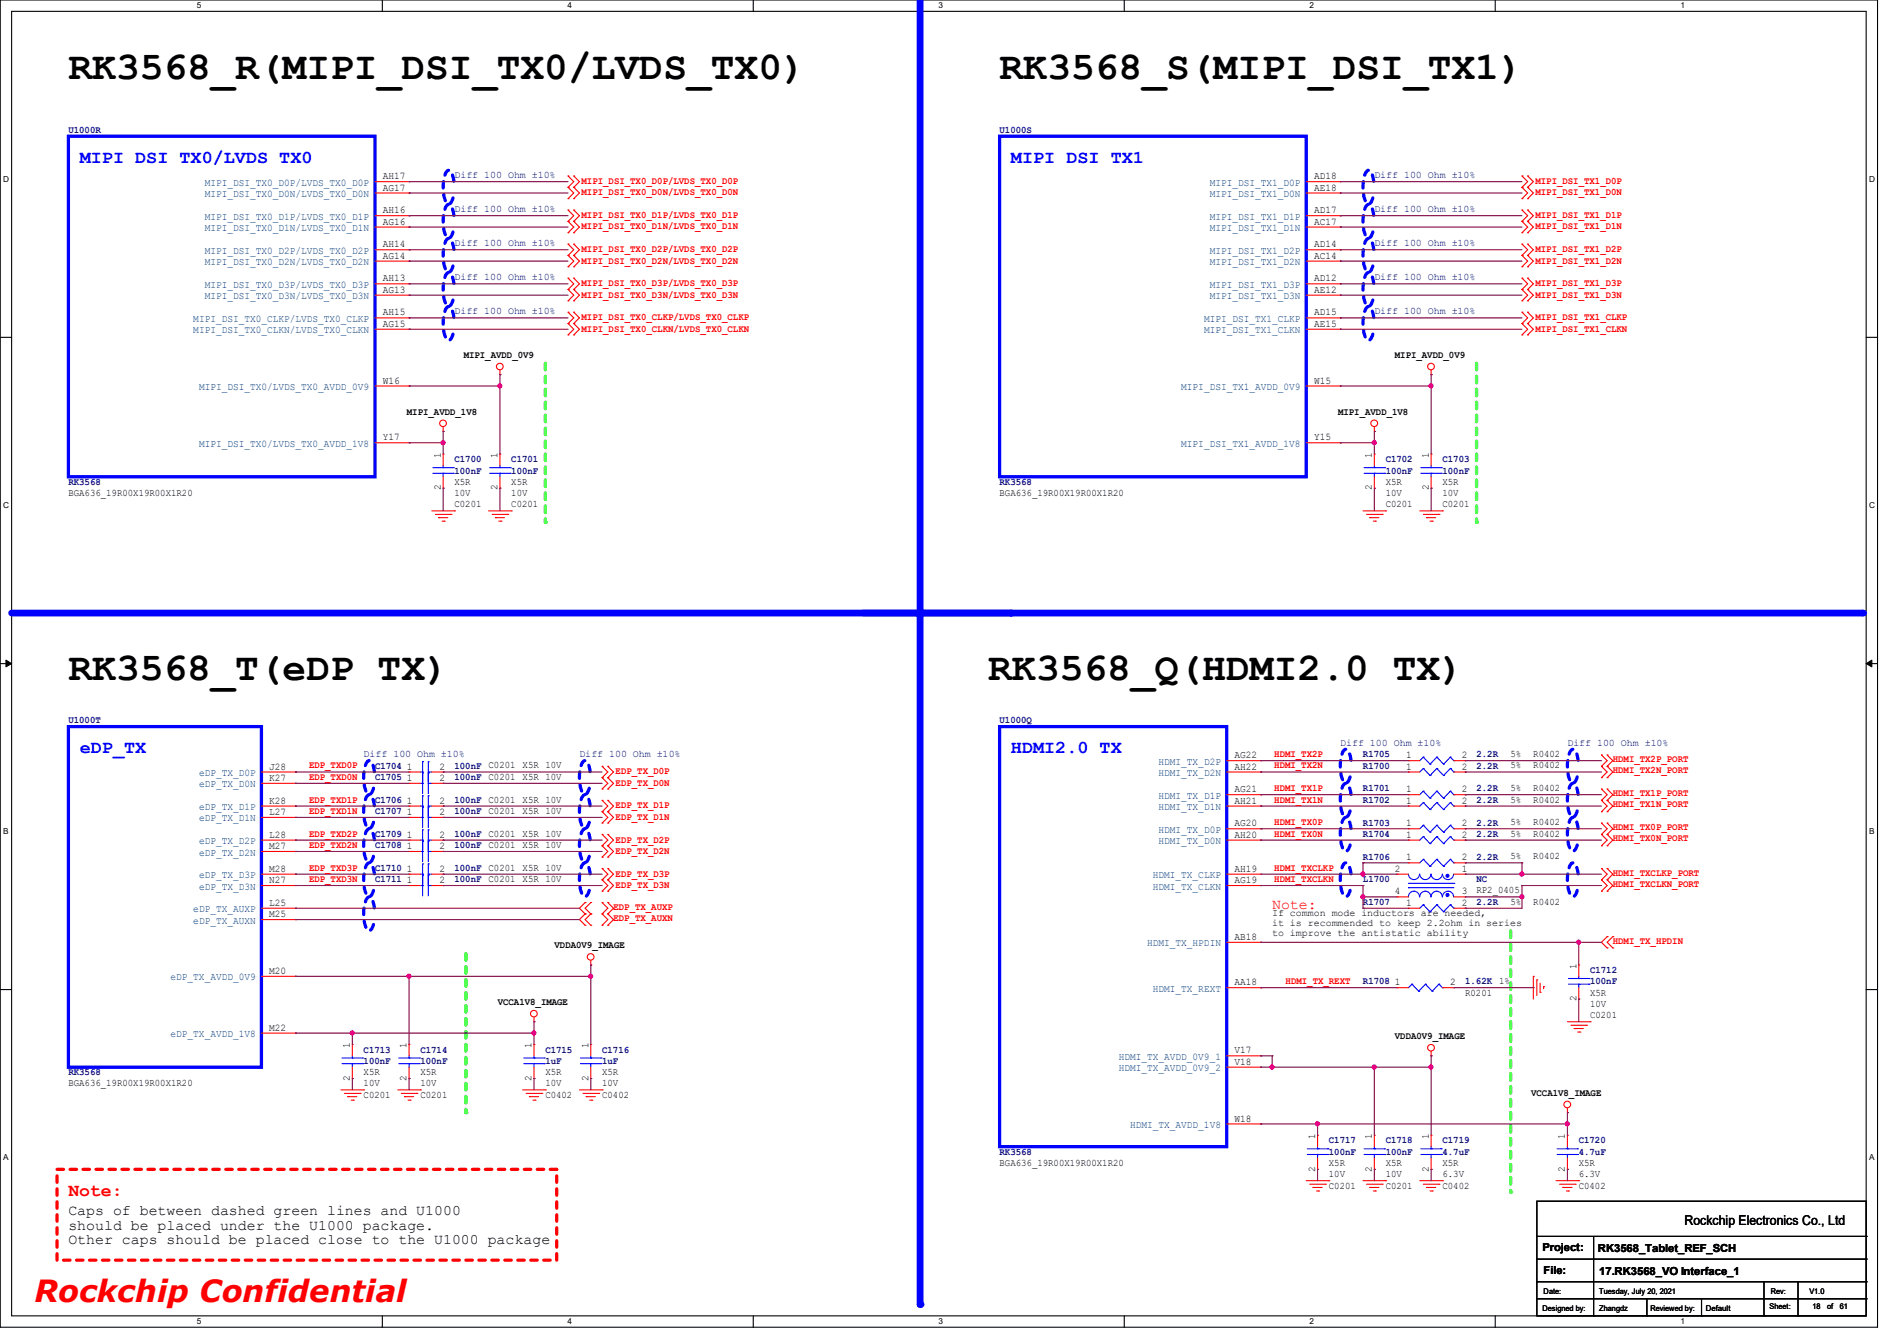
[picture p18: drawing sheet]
<svg xmlns="http://www.w3.org/2000/svg" width="297mm" height="210mm" viewBox="0 0 297 210" stroke-linecap="round" stroke-linejoin="round" font-family="sans-serif">
<defs><g id="words">
<g font-size="6.2">
<text x="10.7" y="12.3">RK3568_R(MIPI_DSI_TX0/LVDS_TX0)</text>
<text x="156.5" y="12.3">RK3568_S(MIPI_DSI_TX1)</text>
<text x="10.7" y="106.6">RK3568_T(eDP TX)</text>
<text x="154.7" y="106.6">RK3568_Q(HDMI2.0 TX)</text>
</g>
<text font-size="4.8" fill="#f00" x="5.4" y="204">Rockchip Confidential</text>
<g font-size="2.8" fill="#00f">
<text x="12.5" y="25.5">MIPI DSI TX0/LVDS TX0</text>
<text x="158.3" y="25.5">MIPI DSI TX1</text>
<text x="12.5" y="117.9">eDP_TX</text>
<text x="158.3" y="117.9">HDMI2.0 TX</text>
</g>
<text font-size="2.8" fill="#f00" x="10.7" y="187.3">Note:</text>
<text font-size="2.3" fill="#f00" x="199.2" y="142.3">Note:</text>
<g font-size="2.3">
<text x="10.7" y="190.3">Caps of between dashed green lines and U1000</text>
<text x="10.7" y="192.6">should be placed under the U1000 package.</text>
<text x="10.7" y="194.9">Other caps should be placed close to the U1000 package</text>
</g>
<text font-size="2.1" x="263.7" y="191.9">Rockchip Electronics Co., Ltd</text>
<g font-size="1.7">
<text x="241.5" y="196">Project:</text>
<text x="250.2" y="196.1">RK3568_Tablet_REF_SCH</text>
<text x="241.7" y="199.5">File:</text>
<text x="250.4" y="199.7">17.RK3568_VO Interface_1</text>
</g>
<g font-size="1.6" fill="#000080">
<text x="10.7" y="20.8">U1000R</text>
<text x="156.5" y="20.8">U1000S</text>
<text x="71.2" y="27.9">Diff 100 Ohm ±10%</text>
<text x="215.2" y="27.9">Diff 100 Ohm ±10%</text>
<text x="71.2" y="33.2">Diff 100 Ohm ±10%</text>
<text x="215.2" y="33.2">Diff 100 Ohm ±10%</text>
<text x="71.2" y="38.6">Diff 100 Ohm ±10%</text>
<text x="215.2" y="38.6">Diff 100 Ohm ±10%</text>
<text x="71.2" y="43.9">Diff 100 Ohm ±10%</text>
<text x="215.2" y="43.9">Diff 100 Ohm ±10%</text>
<text x="71.2" y="49.2">Diff 100 Ohm ±10%</text>
<text x="215.2" y="49.2">Diff 100 Ohm ±10%</text>
<text x="10.7" y="75.9">RK3568</text>
<text x="71.2" y="72.4">C1700</text>
<text x="71.2" y="74.2">100nF</text>
<text x="80.1" y="72.4">C1701</text>
<text x="80.1" y="74.2">100nF</text>
<text x="156.5" y="75.9">RK3568</text>
<text x="217" y="72.4">C1702</text>
<text x="217" y="74.2">100nF</text>
<text x="225.8" y="72.4">C1703</text>
<text x="225.8" y="74.2">100nF</text>
<text x="10.7" y="113.3">U1000T</text>
<text x="156.5" y="113.3">U1000Q</text>
<text x="56.9" y="118.6">Diff 100 Ohm ±10%</text>
<text x="90.7" y="118.6">Diff 100 Ohm ±10%</text>
<text x="209.8" y="116.8">Diff 100 Ohm ±10%</text>
<text x="213.4" y="118.6">R1705</text>
<text x="231.2" y="118.6">2.2R</text>
<text x="245.4" y="116.8">Diff 100 Ohm ±10%</text>
<text x="58.7" y="122.2">C1705</text>
<text x="58.7" y="125.7">C1706</text>
<text x="58.7" y="120.4">C1704</text>
<text x="71.2" y="122.2">100nF</text>
<text x="71.2" y="125.7">100nF</text>
<text x="71.2" y="120.4">100nF</text>
<text x="213.4" y="120.4">R1700</text>
<text x="213.4" y="125.7">R1702</text>
<text x="213.4" y="123.9">R1701</text>
<text x="231.2" y="120.4">2.2R</text>
<text x="231.2" y="125.7">2.2R</text>
<text x="231.2" y="123.9">2.2R</text>
<text x="58.7" y="131.1">C1709</text>
<text x="58.7" y="127.5">C1707</text>
<text x="71.2" y="131.1">100nF</text>
<text x="71.2" y="127.5">100nF</text>
<text x="213.4" y="129.3">R1703</text>
<text x="213.4" y="131.1">R1704</text>
<text x="231.2" y="129.3">2.2R</text>
<text x="231.2" y="131.1">2.2R</text>
<text x="58.7" y="132.8">C1708</text>
<text x="58.7" y="136.4">C1710</text>
<text x="71.2" y="132.8">100nF</text>
<text x="71.2" y="136.4">100nF</text>
<text x="213.4" y="134.6">R1706</text>
<text x="231.2" y="134.6">2.2R</text>
<text x="58.7" y="138.2">C1711</text>
<text x="71.2" y="138.2">100nF</text>
<text x="213.4" y="141.7">R1707</text>
<text x="213.4" y="138.2">L1700</text>
<text x="231.2" y="141.7">2.2R</text>
<text x="231.2" y="138.2">NC</text>
<text x="213.4" y="154.2">R1708</text>
<text x="229.4" y="154.2">1.62K</text>
<text x="249" y="152.4">C1712</text>
<text x="249" y="154.2">100nF</text>
<text x="56.9" y="164.8">C1713</text>
<text x="56.9" y="166.6">100nF</text>
<text x="65.8" y="164.8">C1714</text>
<text x="65.8" y="166.6">100nF</text>
<text x="85.4" y="164.8">C1715</text>
<text x="85.4" y="166.6">1uF</text>
<text x="94.3" y="164.8">C1716</text>
<text x="94.3" y="166.6">1uF</text>
<text x="10.7" y="168.4">RK3568</text>
<text x="208.1" y="179.1">C1717</text>
<text x="217" y="179.1">C1718</text>
<text x="225.8" y="179.1">C1719</text>
<text x="247.2" y="179.1">C1720</text>
<text x="156.5" y="180.8">RK3568</text>
<text x="208.1" y="180.8">100nF</text>
<text x="217" y="180.8">100nF</text>
<text x="225.8" y="180.8">4.7uF</text>
<text x="247.2" y="180.8">4.7uF</text>
</g>
<g font-size="1.6" fill="#004080">
<text x="32" y="29.1">MIPI_DSI_TX0_D0P/LVDS_TX0_D0P</text>
<text x="189.4" y="29.1">MIPI_DSI_TX1_D0P</text>
<text x="32" y="30.9">MIPI_DSI_TX0_D0N/LVDS_TX0_D0N</text>
<text x="32" y="34.4">MIPI_DSI_TX0_D1P/LVDS_TX0_D1P</text>
<text x="189.4" y="30.9">MIPI_DSI_TX1_D0N</text>
<text x="189.4" y="34.4">MIPI_DSI_TX1_D1P</text>
<text x="32" y="36.2">MIPI_DSI_TX0_D1N/LVDS_TX0_D1N</text>
<text x="32" y="39.8">MIPI_DSI_TX0_D2P/LVDS_TX0_D2P</text>
<text x="32" y="41.5">MIPI_DSI_TX0_D2N/LVDS_TX0_D2N</text>
<text x="189.4" y="36.2">MIPI_DSI_TX1_D1N</text>
<text x="189.4" y="39.8">MIPI_DSI_TX1_D2P</text>
<text x="189.4" y="41.5">MIPI_DSI_TX1_D2N</text>
<text x="32" y="45.1">MIPI_DSI_TX0_D3P/LVDS_TX0_D3P</text>
<text x="32" y="46.9">MIPI_DSI_TX0_D3N/LVDS_TX0_D3N</text>
<text x="189.4" y="45.1">MIPI_DSI_TX1_D3P</text>
<text x="189.4" y="46.9">MIPI_DSI_TX1_D3N</text>
<text x="30.3" y="50.4">MIPI_DSI_TX0_CLKP/LVDS_TX0_CLKP</text>
<text x="30.3" y="52.2">MIPI_DSI_TX0_CLKN/LVDS_TX0_CLKN</text>
<text x="188.5" y="50.4">MIPI_DSI_TX1_CLKP</text>
<text x="188.5" y="52.2">MIPI_DSI_TX1_CLKN</text>
<text x="31.2" y="61.1">MIPI_DSI_TX0/LVDS_TX0_AVDD_0V9</text>
<text x="185" y="61.1">MIPI_DSI_TX1_AVDD_0V9</text>
<text x="31.2" y="70">MIPI_DSI_TX0/LVDS_TX0_AVDD_1V8</text>
<text x="185" y="70">MIPI_DSI_TX1_AVDD_1V8</text>
<text x="181.4" y="119.8">HDMI_TX_D2P</text>
<text x="31.2" y="121.5">eDP_TX_D0P</text>
<text x="31.2" y="123.3">eDP_TX_D0N</text>
<text x="181.4" y="121.5">HDMI_TX_D2N</text>
<text x="181.4" y="125.1">HDMI_TX_D1P</text>
<text x="31.2" y="126.9">eDP_TX_D1P</text>
<text x="31.2" y="128.7">eDP_TX_D1N</text>
<text x="181.4" y="126.9">HDMI_TX_D1N</text>
<text x="181.4" y="130.4">HDMI_TX_D0P</text>
<text x="31.2" y="132.2">eDP_TX_D2P</text>
<text x="31.2" y="134">eDP_TX_D2N</text>
<text x="31.2" y="137.5">eDP_TX_D3P</text>
<text x="180.5" y="137.5">HDMI_TX_CLKP</text>
<text x="181.4" y="132.2">HDMI_TX_D0N</text>
<text x="30.3" y="142.9">eDP_TX_AUXP</text>
<text x="31.2" y="139.3">eDP_TX_D3N</text>
<text x="180.5" y="139.3">HDMI_TX_CLKN</text>
<text x="30.3" y="144.7">eDP_TX_AUXN</text>
<text x="179.6" y="148.2">HDMI_TX_HPDIN</text>
<text x="26.7" y="153.5">eDP_TX_AVDD_0V9</text>
<text x="180.5" y="155.3">HDMI_TX_REXT</text>
<text x="26.7" y="162.4">eDP_TX_AVDD_1V8</text>
<text x="175.2" y="166">HDMI_TX_AVDD_0V9_1</text>
<text x="175.2" y="167.8">HDMI_TX_AVDD_0V9_2</text>
<text x="177" y="176.7">HDMI_TX_AVDD_1V8</text>
</g>
<g font-size="1.6">
<text x="59.9" y="28.1">AH17</text>
<text x="59.9" y="29.8">AG17</text>
<text x="205.7" y="28.1">AD18</text>
<text x="205.7" y="29.8">AE18</text>
<text x="59.9" y="33.4">AH16</text>
<text x="59.9" y="35.2">AG16</text>
<text x="205.7" y="33.4">AD17</text>
<text x="205.7" y="35.2">AC17</text>
<text x="59.9" y="38.7">AH14</text>
<text x="59.9" y="40.5">AG14</text>
<text x="205.7" y="38.7">AD14</text>
<text x="205.7" y="40.5">AC14</text>
<text x="59.9" y="44.1">AH13</text>
<text x="59.9" y="45.8">AG13</text>
<text x="205.7" y="44.1">AD12</text>
<text x="205.7" y="45.8">AE12</text>
<text x="59.9" y="49.4">AH15</text>
<text x="59.9" y="51.2">AG15</text>
<text x="205.7" y="49.4">AD15</text>
<text x="205.7" y="51.2">AE15</text>
<text x="72.6" y="56">MIPI_AVDD_0V9</text>
<text x="218.4" y="56">MIPI_AVDD_0V9</text>
<text x="59.9" y="60.1">W16</text>
<text x="63.7" y="64.9">MIPI_AVDD_1V8</text>
<text x="205.7" y="60.1">W15</text>
<text x="209.5" y="64.9">MIPI_AVDD_1V8</text>
<text x="59.9" y="69">Y17</text>
<text x="69" y="71.7" transform="rotate(-90 69 71.7)">1</text>
<text x="77.9" y="71.7" transform="rotate(-90 77.9 71.7)">1</text>
<text x="205.7" y="69">Y15</text>
<text x="214.8" y="71.7" transform="rotate(-90 214.8 71.7)">1</text>
<text x="223.7" y="71.7" transform="rotate(-90 223.7 71.7)">1</text>
<text x="10.7" y="77.7">BGA636_19R00X19R00X1R20</text>
<text x="69" y="76.8" transform="rotate(-90 69 76.8)">2</text>
<text x="71.2" y="75.9">X5R</text>
<text x="71.2" y="77.7">10V</text>
<text x="77.9" y="76.8" transform="rotate(-90 77.9 76.8)">2</text>
<text x="80.1" y="75.9">X5R</text>
<text x="80.1" y="77.7">10V</text>
<text x="156.5" y="77.7">BGA636_19R00X19R00X1R20</text>
<text x="214.8" y="76.8" transform="rotate(-90 214.8 76.8)">2</text>
<text x="217" y="75.9">X5R</text>
<text x="217" y="77.7">10V</text>
<text x="223.7" y="76.8" transform="rotate(-90 223.7 76.8)">2</text>
<text x="225.8" y="75.9">X5R</text>
<text x="225.8" y="77.7">10V</text>
<text x="71.2" y="79.5">C0201</text>
<text x="80.1" y="79.5">C0201</text>
<text x="217" y="79.5">C0201</text>
<text x="225.8" y="79.5">C0201</text>
<text x="193.3" y="118.7">AG22</text>
<text x="220.2" y="118.7">1</text>
<text x="228.9" y="118.7">2</text>
<text x="236.5" y="118.6">5%</text>
<text x="240.1" y="118.6">R0402</text>
<text x="42.2" y="120.5">J28</text>
<text x="42.2" y="122.3">K27</text>
<text x="42.2" y="125.9">K28</text>
<text x="63.7" y="122.3">1</text>
<text x="63.7" y="125.9">1</text>
<text x="63.7" y="120.5">1</text>
<text x="68.8" y="122.3">2</text>
<text x="68.8" y="125.9">2</text>
<text x="68.8" y="120.5">2</text>
<text x="76.5" y="122.1">C0201</text>
<text x="76.5" y="125.7">C0201</text>
<text x="76.5" y="120.4">C0201</text>
<text x="81.8" y="122.1">X5R 10V</text>
<text x="81.8" y="125.7">X5R 10V</text>
<text x="81.8" y="120.4">X5R 10V</text>
<text x="193.3" y="120.5">AH22</text>
<text x="193.3" y="124.1">AG21</text>
<text x="193.3" y="125.9">AH21</text>
<text x="220.2" y="120.5">1</text>
<text x="220.2" y="125.9">1</text>
<text x="220.2" y="124.1">1</text>
<text x="228.9" y="120.5">2</text>
<text x="228.9" y="125.9">2</text>
<text x="228.9" y="124.1">2</text>
<text x="236.5" y="120.4">5%</text>
<text x="236.5" y="125.7">5%</text>
<text x="236.5" y="123.9">5%</text>
<text x="240.1" y="120.4">R0402</text>
<text x="240.1" y="125.7">R0402</text>
<text x="240.1" y="123.9">R0402</text>
<text x="42.2" y="127.6">L27</text>
<text x="42.2" y="131.2">L28</text>
<text x="63.7" y="131.2">1</text>
<text x="63.7" y="127.6">1</text>
<text x="68.8" y="131.2">2</text>
<text x="68.8" y="127.6">2</text>
<text x="76.5" y="131">C0201</text>
<text x="76.5" y="127.5">C0201</text>
<text x="81.8" y="131">X5R 10V</text>
<text x="81.8" y="127.5">X5R 10V</text>
<text x="193.3" y="129.4">AG20</text>
<text x="193.3" y="131.2">AH20</text>
<text x="220.2" y="129.4">1</text>
<text x="220.2" y="131.2">1</text>
<text x="228.9" y="129.4">2</text>
<text x="228.9" y="131.2">2</text>
<text x="236.5" y="129.2">5%</text>
<text x="236.5" y="131">5%</text>
<text x="240.1" y="129.2">R0402</text>
<text x="240.1" y="131">R0402</text>
<text x="42.2" y="133">M27</text>
<text x="42.2" y="136.5">M28</text>
<text x="63.7" y="133">1</text>
<text x="63.7" y="136.5">1</text>
<text x="68.8" y="133">2</text>
<text x="68.8" y="136.5">2</text>
<text x="76.5" y="132.8">C0201</text>
<text x="76.5" y="136.4">C0201</text>
<text x="81.8" y="132.8">X5R 10V</text>
<text x="81.8" y="136.4">X5R 10V</text>
<text x="193.3" y="136.5">AH19</text>
<text x="218.4" y="136.5">2</text>
<text x="220.2" y="134.7">1</text>
<text x="228.9" y="134.7">2</text>
<text x="228.9" y="136.5">1</text>
<text x="236.5" y="134.6">5%</text>
<text x="240.1" y="134.6">R0402</text>
<text x="42.2" y="138.3">N27</text>
<text x="42.2" y="141.9">L25</text>
<text x="42.2" y="143.6">M25</text>
<text x="63.7" y="138.3">1</text>
<text x="68.8" y="138.3">2</text>
<text x="76.5" y="138.1">C0201</text>
<text x="81.8" y="138.1">X5R 10V</text>
<text x="193.3" y="138.3">AG19</text>
<text x="199.2" y="143.5">If common mode inductors are needed,</text>
<text x="218.4" y="140.1">4</text>
<text x="220.2" y="141.9">1</text>
<text x="228.9" y="141.9">2</text>
<text x="228.9" y="140.1">3</text>
<text x="231.2" y="139.9">RP2_0405</text>
<text x="236.5" y="141.7">5%</text>
<text x="240.1" y="141.7">R0402</text>
<text x="86.8" y="148.5">VDDA0V9_IMAGE</text>
<text x="193.3" y="147.2">AB18</text>
<text x="199.2" y="145">it is recommended to keep 2.2ohm in series</text>
<text x="199.2" y="146.6">to improve the antistatic ability</text>
<text x="42.2" y="152.5">M20</text>
<text x="193.3" y="154.3">AA18</text>
<text x="218.4" y="154.3">1</text>
<text x="227.1" y="154.3">2</text>
<text x="229.4" y="155.9">R0201</text>
<text x="234.7" y="154.1">1%</text>
<text x="246.8" y="151.7" transform="rotate(-90 246.8 151.7)">1</text>
<text x="249" y="155.9">X5R</text>
<text x="42.2" y="161.4">M22</text>
<text x="77.9" y="157.4">VCCA1V8_IMAGE</text>
<text x="246.8" y="156.8" transform="rotate(-90 246.8 156.8)">2</text>
<text x="249" y="159.5">C0201</text>
<text x="249" y="157.7">10V</text>
<text x="54.8" y="164.1" transform="rotate(-90 54.8 164.1)">1</text>
<text x="63.7" y="164.1" transform="rotate(-90 63.7 164.1)">1</text>
<text x="83.2" y="164.1" transform="rotate(-90 83.2 164.1)">1</text>
<text x="92.1" y="164.1" transform="rotate(-90 92.1 164.1)">1</text>
<text x="193.3" y="165">V17</text>
<text x="193.3" y="166.8">V18</text>
<text x="218.4" y="162.7">VDDA0V9_IMAGE</text>
<text x="10.7" y="170.1">BGA636_19R00X19R00X1R20</text>
<text x="54.8" y="169.2" transform="rotate(-90 54.8 169.2)">2</text>
<text x="56.9" y="171.9">C0201</text>
<text x="56.9" y="168.4">X5R</text>
<text x="56.9" y="170.1">10V</text>
<text x="63.7" y="169.2" transform="rotate(-90 63.7 169.2)">2</text>
<text x="65.8" y="171.9">C0201</text>
<text x="65.8" y="168.4">X5R</text>
<text x="65.8" y="170.1">10V</text>
<text x="83.2" y="169.2" transform="rotate(-90 83.2 169.2)">2</text>
<text x="85.4" y="171.9">C0402</text>
<text x="85.4" y="168.4">X5R</text>
<text x="85.4" y="170.1">10V</text>
<text x="92.1" y="169.2" transform="rotate(-90 92.1 169.2)">2</text>
<text x="94.3" y="171.9">C0402</text>
<text x="94.3" y="168.4">X5R</text>
<text x="94.3" y="170.1">10V</text>
<text x="239.7" y="171.6">VCCA1V8_IMAGE</text>
<text x="193.3" y="175.6">W18</text>
<text x="205.9" y="178.3" transform="rotate(-90 205.9 178.3)">1</text>
<text x="214.8" y="178.3" transform="rotate(-90 214.8 178.3)">1</text>
<text x="223.7" y="178.3" transform="rotate(-90 223.7 178.3)">1</text>
<text x="245" y="178.3" transform="rotate(-90 245 178.3)">1</text>
<text x="156.5" y="182.6">BGA636_19R00X19R00X1R20</text>
<text x="205.9" y="183.5" transform="rotate(-90 205.9 183.5)">2</text>
<text x="208.1" y="182.6">X5R</text>
<text x="208.1" y="184.4">10V</text>
<text x="214.8" y="183.5" transform="rotate(-90 214.8 183.5)">2</text>
<text x="217" y="182.6">X5R</text>
<text x="217" y="184.4">10V</text>
<text x="223.7" y="183.5" transform="rotate(-90 223.7 183.5)">2</text>
<text x="225.8" y="182.6">X5R</text>
<text x="225.8" y="184.4">6.3V</text>
<text x="245" y="183.5" transform="rotate(-90 245 183.5)">2</text>
<text x="247.2" y="182.6">X5R</text>
<text x="247.2" y="184.4">6.3V</text>
<text x="208.1" y="186.1">C0201</text>
<text x="217" y="186.1">C0201</text>
<text x="225.8" y="186.1">C0402</text>
<text x="247.2" y="186.1">C0402</text>
</g>
<g font-size="1.6" fill="#f00">
<text x="91.1" y="28.8">MIPI_DSI_TX0_D0P/LVDS_TX0_D0P</text>
<text x="240.4" y="28.8">MIPI_DSI_TX1_D0P</text>
<text x="91.1" y="30.6">MIPI_DSI_TX0_D0N/LVDS_TX0_D0N</text>
<text x="91.1" y="34.2">MIPI_DSI_TX0_D1P/LVDS_TX0_D1P</text>
<text x="91.1" y="35.9">MIPI_DSI_TX0_D1N/LVDS_TX0_D1N</text>
<text x="240.4" y="30.6">MIPI_DSI_TX1_D0N</text>
<text x="240.4" y="34.2">MIPI_DSI_TX1_D1P</text>
<text x="240.4" y="35.9">MIPI_DSI_TX1_D1N</text>
<text x="91.1" y="39.5">MIPI_DSI_TX0_D2P/LVDS_TX0_D2P</text>
<text x="91.1" y="41.3">MIPI_DSI_TX0_D2N/LVDS_TX0_D2N</text>
<text x="240.4" y="39.5">MIPI_DSI_TX1_D2P</text>
<text x="240.4" y="41.3">MIPI_DSI_TX1_D2N</text>
<text x="91.1" y="44.8">MIPI_DSI_TX0_D3P/LVDS_TX0_D3P</text>
<text x="91.1" y="46.6">MIPI_DSI_TX0_D3N/LVDS_TX0_D3N</text>
<text x="240.4" y="44.8">MIPI_DSI_TX1_D3P</text>
<text x="240.4" y="46.6">MIPI_DSI_TX1_D3N</text>
<text x="91.1" y="50.2">MIPI_DSI_TX0_CLKP/LVDS_TX0_CLKP</text>
<text x="91.1" y="51.9">MIPI_DSI_TX0_CLKN/LVDS_TX0_CLKN</text>
<text x="240.4" y="50.2">MIPI_DSI_TX1_CLKP</text>
<text x="240.4" y="51.9">MIPI_DSI_TX1_CLKN</text>
<text x="199.5" y="118.6">HDMI_TX2P</text>
<text x="252.5" y="119.3">HDMI_TX2P_PORT</text>
<text x="48.4" y="120.4">EDP_TXD0P</text>
<text x="48.4" y="122.1">EDP_TXD0N</text>
<text x="48.4" y="125.7">EDP_TXD1P</text>
<text x="96.4" y="121.3">EDP_TX_D0P</text>
<text x="96.4" y="123.1">EDP_TX_D0N</text>
<text x="199.5" y="120.4">HDMI_TX2N</text>
<text x="199.5" y="123.9">HDMI_TX1P</text>
<text x="199.5" y="125.7">HDMI_TX1N</text>
<text x="252.5" y="121.1">HDMI_TX2N_PORT</text>
<text x="252.5" y="124.7">HDMI_TX1P_PORT</text>
<text x="48.4" y="127.5">EDP_TXD1N</text>
<text x="48.4" y="131">EDP_TXD2P</text>
<text x="96.4" y="126.6">EDP_TX_D1P</text>
<text x="96.4" y="128.4">EDP_TX_D1N</text>
<text x="96.4" y="131.9">EDP_TX_D2P</text>
<text x="199.5" y="129.2">HDMI_TX0P</text>
<text x="199.5" y="131">HDMI_TX0N</text>
<text x="252.5" y="126.4">HDMI_TX1N_PORT</text>
<text x="252.5" y="131.8">HDMI_TX0N_PORT</text>
<text x="252.5" y="130">HDMI_TX0P_PORT</text>
<text x="48.4" y="132.8">EDP_TXD2N</text>
<text x="48.4" y="136.4">EDP_TXD3P</text>
<text x="96.4" y="133.7">EDP_TX_D2N</text>
<text x="96.4" y="137.3">EDP_TX_D3P</text>
<text x="199.5" y="136.4">HDMI_TXCLKP</text>
<text x="252.5" y="137.1">HDMI_TXCLKP_PORT</text>
<text x="48.4" y="138.1">EDP_TXD3N</text>
<text x="96.1" y="142.4">EDP_TX_AUXP</text>
<text x="96.4" y="139.1">EDP_TX_D3N</text>
<text x="199.5" y="138.1">HDMI_TXCLKN</text>
<text x="252.5" y="138.9">HDMI_TXCLKN_PORT</text>
<text x="96.1" y="144.2">EDP_TX_AUXN</text>
<text x="252.5" y="147.8">HDMI_TX_HPDIN</text>
<text x="201.3" y="154.1">HDMI_TX_REXT</text>
</g>
<g font-size="1.3">
<text x="30.8" y="1.3">5</text>
<text x="88.9" y="1.3">4</text>
<text x="146.9" y="1.3">3</text>
<text x="205" y="1.3">2</text>
<text x="263.1" y="1.3">1</text>
<text x=".5" y="28.4">D</text>
<text x="292.7" y="28.4">D</text>
<text x=".5" y="79.5">C</text>
<text x="292.7" y="79.5">C</text>
<text x=".5" y="130.6">B</text>
<text x="292.7" y="130.6">B</text>
<text x=".5" y="181.7">A</text>
<text x="292.7" y="181.7">A</text>
<text x="30.8" y="207.4">5</text>
<text x="88.9" y="207.4">4</text>
<text x="146.9" y="207.4">3</text>
<text x="205" y="207.4">2</text>
<text x="263.1" y="207.4">1</text>
</g>
<g font-size="1.2">
<text x="241.7" y="202.6">Date:</text>
<text x="250.4" y="202.6">Tuesday, July 20, 2021</text>
<text x="277.2" y="202.6">Rev:</text>
<text x="283.3" y="202.6">V1.0</text>
<text x="241.5" y="205.3">Designed by:</text>
<text x="250.4" y="205.3">Zhangdz</text>
<text x="258.4" y="205.3">Reviewed by:</text>
<text x="267.1" y="205.3">Default</text>
<text x="277.1" y="205.1">Sheet:</text>
<text x="283.8" y="205.1">18</text>
<text x="286.1" y="205.1">of</text>
<text x="288.1" y="205.1">61</text>
</g>
</g></defs>
<path d="M0 0h294v207.9h-294zM1.8 1.8h290.4v204.3h-290.4z" fill="none" stroke="#000" stroke-width=".17"/>
<g fill="#fff">
<path d="M30.8 .2h.7v1.4h-.7z"/>
<path d="M30.8 206.2h.7v1.4h-.7z"/>
</g>
<path d="M59.9 0v1.8M59.9 206.1v1.8" fill="none" stroke="#000" stroke-width=".17"/>
<g fill="#fff">
<path d="M88.9 .2h.6v1.4h-.6z"/>
<path d="M88.9 206.2h.6v1.4h-.6z"/>
</g>
<path d="M117.9 0v1.8M117.9 206.1v1.8" fill="none" stroke="#000" stroke-width=".17"/>
<g fill="#fff">
<path d="M146.9 .2h.7v1.4h-.7z"/>
<path d="M146.9 206.2h.7v1.4h-.7z"/>
</g>
<path d="M176 0v1.8M176 206.1v1.8" fill="none" stroke="#000" stroke-width=".17"/>
<g fill="#fff">
<path d="M205 .2h.7v1.4h-.7z"/>
<path d="M205 206.2h.7v1.4h-.7z"/>
</g>
<path d="M234.1 0v1.8M234.1 206.1v1.8" fill="none" stroke="#000" stroke-width=".17"/>
<g fill="#fff">
<path d="M263.1 .2h.7v1.4h-.7z"/>
<path d="M263.1 206.2h.7v1.4h-.7z"/>
<path d="M.5 27.3h.9v1.4h-.9z"/>
<path d="M292.7 27.3h.8v1.4h-.8z"/>
<path d="M.5 78.4h.9v1.4h-.9z"/>
<path d="M292.7 78.4h.8v1.4h-.8z"/>
</g>
<path d="M0 52.8h1.8M292.2 52.8h1.8" fill="none" stroke="#000" stroke-width=".17"/>
<g fill="#fff">
<path d="M.5 129.5h.8v1.4h-.8z"/>
<path d="M292.7 129.5h.8v1.4h-.8z"/>
</g>
<path d="M0 103.9h1.8M292.2 103.9h1.8" fill="none" stroke="#000" stroke-width=".17"/>
<path d="M.9 103.4l.9 .5-.9 .5zM292.2 103.9l.9-.5v1z" fill="#000" stroke="#000" stroke-width=".16"/>
<g fill="#fff">
<path d="M.5 180.5h.8v1.4h-.8z"/>
<path d="M292.7 180.5h.8v1.4h-.8z"/>
</g>
<path d="M0 155h1.8M292.2 155h1.8" fill="none" stroke="#000" stroke-width=".17"/>
<path d="M144.1 0v204.3" fill="none" stroke="#00f" stroke-width="1.1"/>
<circle cx="144.1" cy="204.3" r=".53" fill="#00f"/>
<path d="M135.2 96h156.4" fill="none" stroke="#00f" stroke-width="1.1"/>
<circle cx="291.6" cy="96" r=".53" fill="#00f"/>
<path d="M1.8 96h156.5" fill="none" stroke="#00f" stroke-width="1.1"/>
<circle cx="158.3" cy="96" r=".53" fill="#00f"/>
<path d="M8.9 183.1h78.3v14.3h-78.3z" fill="none" stroke="#f00" stroke-width=".51" stroke-dasharray="1 1"/>
<g fill="none" stroke="#00f" stroke-width=".51" stroke-dasharray="1 1">
<path d="M71.1 28.4a2.02 2.02 0 0 0-.8-1.7 1.41 1.41 0 0 0-.8 1.3 5.6 5.6 0 0 0 .5 3.9l.3 .1a1.41 1.41 0 0 0 .7-1.4l.1-.6M71.1 33.7a2.02 2.02 0 0 0-.8-1.7 1.41 1.41 0 0 0-.8 1.3 5.6 5.6 0 0 0 .5 3.9l.3 .1a1.41 1.41 0 0 0 .7-1.3l.1-.7M71.1 39.1a2.02 2.02 0 0 0-.8-1.8 1.41 1.41 0 0 0-.8 1.3 5.6 5.6 0 0 0 .5 3.9l.3 .1a1.41 1.41 0 0 0 .7-1.3l.1-.6M71.1 44.4a2.02 2.02 0 0 0-.8-1.7 1.41 1.41 0 0 0-.8 1.3 5.6 5.6 0 0 0 .5 3.9l.3 .1a1.41 1.41 0 0 0 .7-1.4l.1-.6M71.1 49.7a2.02 2.02 0 0 0-.8-1.7 1.41 1.41 0 0 0-.8 1.3 5.6 5.6 0 0 0 .5 3.9l.3 .1a1.41 1.41 0 0 0 .7-1.3l.1-.7M211.5 119.1a2.02 2.02 0 0 0-.8-1.8 1.41 1.41 0 0 0-.7 1.4 5.6 5.6 0 0 0 .5 3.8l.2 .1a1.41 1.41 0 0 0 .8-1.3l.1-.6M247.1 119.1a2.02 2.02 0 0 0-.8-1.8 1.41 1.41 0 0 0-.8 1.4 5.6 5.6 0 0 0 .5 3.8l.3 .1a1.41 1.41 0 0 0 .7-1.3l.1-.6M58.6 120.8a2.02 2.02 0 0 0-.8-1.7 1.41 1.41 0 0 0-.7 1.3 5.6 5.6 0 0 0 .5 3.9l.2 .1a1.41 1.41 0 0 0 .8-1.3v-.6M58.6 126.2a2.02 2.02 0 0 0-.8-1.7 1.41 1.41 0 0 0-.7 1.3 5.6 5.6 0 0 0 .5 3.9l.2 .1a1.41 1.41 0 0 0 .8-1.4v-.6M92.4 120.8a2.02 2.02 0 0 0-.8-1.7 1.41 1.41 0 0 0-.8 1.3 5.6 5.6 0 0 0 .6 3.9l.2 .1a1.41 1.41 0 0 0 .7-1.3l.1-.6M92.4 126.2a2.02 2.02 0 0 0-.8-1.7 1.41 1.41 0 0 0-.8 1.3 5.6 5.6 0 0 0 .6 3.9l.2 .1a1.41 1.41 0 0 0 .7-1.4l.1-.6M211.5 124.4a2.02 2.02 0 0 0-.8-1.7 1.41 1.41 0 0 0-.7 1.3 5.6 5.6 0 0 0 .5 3.9l.2 .1a1.41 1.41 0 0 0 .8-1.3l.1-.7"/>
<path d="M211.5 129.7a2.02 2.02 0 0 0-.8-1.7 1.41 1.41 0 0 0-.7 1.3 5.6 5.6 0 0 0 .5 3.9l.2 .1a1.41 1.41 0 0 0 .8-1.3l.1-.7M211.5 136.8a2.02 2.02 0 0 0-.8-1.7 1.41 1.41 0 0 0-.7 1.3 5.6 5.6 0 0 0 .5 3.9l.2 .1a1.41 1.41 0 0 0 .8-1.3l.1-.6M247.1 124.4a2.02 2.02 0 0 0-.8-1.7 1.41 1.41 0 0 0-.8 1.3 5.6 5.6 0 0 0 .5 3.9l.3 .1a1.41 1.41 0 0 0 .7-1.3l.1-.7M247.1 129.7a2.02 2.02 0 0 0-.8-1.7 1.41 1.41 0 0 0-.8 1.3 5.6 5.6 0 0 0 .5 3.9l.3 .1a1.41 1.41 0 0 0 .7-1.3l.1-.7M247.1 136.8a2.02 2.02 0 0 0-.8-1.7 1.41 1.41 0 0 0-.8 1.3 5.6 5.6 0 0 0 .5 3.9l.3 .1a1.41 1.41 0 0 0 .7-1.3l.1-.6"/>
</g>
<path d="M72.9 149.4v24.8" fill="none" stroke="#0f0" stroke-width=".51" stroke-dasharray="1 1"/>
<circle cx="72.9" cy="174.2" r=".25" fill="#0f0" stroke-dasharray="1 1"/>
<path d="M236.5 145.8v40.9" fill="none" stroke="#0f0" stroke-width=".51" stroke-dasharray="1 1"/>
<circle cx="236.5" cy="186.7" r=".25" fill="#0f0" stroke-dasharray="1 1"/>
<path d="M85.4 56.9v24.9" fill="none" stroke="#0f0" stroke-width=".51" stroke-dasharray="1 1"/>
<circle cx="85.4" cy="81.8" r=".25" fill="#0f0" stroke-dasharray="1 1"/>
<path d="M231.2 56.9v24.9" fill="none" stroke="#0f0" stroke-width=".51" stroke-dasharray="1 1"/>
<circle cx="231.2" cy="81.8" r=".25" fill="#0f0" stroke-dasharray="1 1"/>
<path d="M215.1 28.4a2.02 2.02 0 0 0-.8-1.7 1.41 1.41 0 0 0-.8 1.3 5.6 5.6 0 0 0 .5 3.9l.3 .1a1.41 1.41 0 0 0 .7-1.4l.1-.6M215.1 33.7a2.02 2.02 0 0 0-.8-1.7 1.41 1.41 0 0 0-.8 1.3 5.6 5.6 0 0 0 .5 3.9l.3 .1a1.41 1.41 0 0 0 .7-1.3l.1-.7M215.1 39.1a2.02 2.02 0 0 0-.8-1.8 1.41 1.41 0 0 0-.8 1.3 5.6 5.6 0 0 0 .5 3.9l.3 .1a1.41 1.41 0 0 0 .7-1.3l.1-.6M215.1 44.4a2.02 2.02 0 0 0-.8-1.7 1.41 1.41 0 0 0-.8 1.3 5.6 5.6 0 0 0 .5 3.9l.3 .1a1.41 1.41 0 0 0 .7-1.4l.1-.6M215.1 49.7a2.02 2.02 0 0 0-.8-1.7 1.41 1.41 0 0 0-.8 1.3 5.6 5.6 0 0 0 .5 3.9l.3 .1a1.41 1.41 0 0 0 .7-1.3l.1-.7M58.6 131.5a2.02 2.02 0 0 0-.8-1.7 1.41 1.41 0 0 0-.7 1.3 5.6 5.6 0 0 0 .5 3.9l.2 .1a1.41 1.41 0 0 0 .8-1.3v-.7M58.6 136.8a2.02 2.02 0 0 0-.8-1.7 1.41 1.41 0 0 0-.7 1.3 5.6 5.6 0 0 0 .5 3.9l.2 .1a1.41 1.41 0 0 0 .8-1.3v-.6M92.4 131.5a2.02 2.02 0 0 0-.8-1.7 1.41 1.41 0 0 0-.8 1.3 5.6 5.6 0 0 0 .6 3.9l.2 .1a1.41 1.41 0 0 0 .7-1.3l.1-.7M92.4 136.8a2.02 2.02 0 0 0-.8-1.7 1.41 1.41 0 0 0-.8 1.3 5.6 5.6 0 0 0 .6 3.9l.2 .1a1.41 1.41 0 0 0 .7-1.3l.1-.6M58.6 142.2a2.02 2.02 0 0 0-.8-1.7 1.41 1.41 0 0 0-.7 1.3 5.6 5.6 0 0 0 .5 3.9l.2 .1a1.41 1.41 0 0 0 .8-1.4v-.6" fill="none" stroke="#00f" stroke-width=".51" stroke-dasharray="1 1"/>
<g fill="none" stroke="#f00" stroke-width=".17">
<path d="M58.7 28.4h5.4M58.7 30.2h5.4M58.7 33.8h5.4M58.7 35.6h5.4M58.7 39.1h5.4M64.1 28.4h.1M64.1 30.2h.1M64.1 33.8h.1M64.1 35.6h.1M64.1 39.1h.1M88.9 29.3h.1M88.9 27.6h.1"/>
<path d="M88.9 31.1h.1M88.9 34.7h.1M88.9 32.9h.1M88.9 36.4h.1M88.9 38.2h.1M88.9 27.6l.9 .8-.9 .9M88.9 29.3l.9 .9-.9 .9M88.9 32.9l.9 .9-.9 .9M88.9 34.7l.9 .9-.9 .8M88.9 38.2l.9 .9-.9 .9M89.8 29.3h.1M89.8 27.6h.1"/>
<path d="M89.8 31.1h.1M89.8 34.7h.1M89.8 32.9h.1M89.8 36.4h.1M89.8 38.2h.1M89.8 27.6l.9 .8-.9 .9M89.8 29.3l.9 .9-.9 .9M89.8 32.9l.9 .9-.9 .9M89.8 34.7l.9 .9-.9 .8M89.8 38.2l.9 .9-.9 .9M204.5 28.4h5.3M204.5 30.2h5.3"/>
<path d="M204.5 33.8h5.3M204.5 35.6h5.3M204.5 39.1h5.3M209.8 28.4h.1M209.8 30.2h.1M209.8 33.8h.1M209.8 35.6h.1M209.8 39.1h.1M238.3 29.3h.1M238.3 27.6h.1M238.3 31.1h.1M238.3 34.7h.1"/>
<path d="M238.3 32.9h.1M238.3 36.4h.1M238.3 38.2h.1M238.3 27.6l.9 .8-.9 .9M238.3 29.3l.9 .9-.9 .9M238.3 32.9l.9 .9-.9 .9M238.3 34.7l.9 .9-.9 .8M238.3 38.2l.9 .9-.9 .9M239.2 29.3h.1M239.2 27.6h.1M239.2 31.1h.1M239.2 34.7h.1"/>
<path d="M239.2 32.9h.1M239.2 36.4h.1M239.2 38.2h.1M239.2 27.6l.9 .8-.9 .9M239.2 29.3l.9 .9-.9 .9M239.2 32.9l.9 .9-.9 .9M239.2 34.7l.9 .9-.9 .8M239.2 38.2l.9 .9-.9 .9M58.7 40.9h5.4M58.7 44.4h5.4M58.7 46.2h5.4M58.7 49.8h5.4"/>
<path d="M58.7 51.6h5.4M64.1 40.9h.1M64.1 44.4h.1M64.1 46.2h.1M64.1 49.8h.1M64.1 51.6h.1M78.3 58.7h.1M78.3 58v.7M88.9 40h.1M88.9 41.8h.1M88.9 50.7h.1M88.9 48.9h.1"/>
<path d="M88.9 52.5h.1M88.9 45.3h.1M88.9 43.6h.1M88.9 47.1h.1M88.9 40l.9 .9-.9 .9M88.9 48.9l.9 .9-.9 .9M88.9 50.7l.9 .9-.9 .9M88.9 43.6l.9 .8-.9 .9M88.9 45.3l.9 .9-.9 .9M89.8 40h.1M89.8 41.8h.1M89.8 50.7h.1"/>
<path d="M89.8 48.9h.1M89.8 52.5h.1M89.8 45.3h.1M89.8 43.6h.1M89.8 47.1h.1M89.8 40l.9 .9-.9 .9M89.8 48.9l.9 .9-.9 .9M89.8 50.7l.9 .9-.9 .9M89.8 43.6l.9 .8-.9 .9M89.8 45.3l.9 .9-.9 .9M204.5 40.9h5.3M204.5 44.4h5.3"/>
<path d="M204.5 46.2h5.3M204.5 49.8h5.3M204.5 51.6h5.3M209.8 40.9h.1M209.8 44.4h.1M209.8 46.2h.1M209.8 49.8h.1M209.8 51.6h.1M224.1 58.7h.1M224.1 58v.7M238.3 40h.1M238.3 41.8h.1"/>
<path d="M238.3 50.7h.1M238.3 48.9h.1M238.3 52.5h.1M238.3 45.3h.1M238.3 43.6h.1M238.3 47.1h.1M238.3 40l.9 .9-.9 .9M238.3 48.9l.9 .9-.9 .9M238.3 50.7l.9 .9-.9 .9M238.3 43.6l.9 .8-.9 .9M238.3 45.3l.9 .9-.9 .9M239.2 40h.1"/>
<path d="M239.2 41.8h.1M239.2 50.7h.1M239.2 48.9h.1M239.2 52.5h.1M239.2 45.3h.1M239.2 43.6h.1M239.2 47.1h.1M239.2 40l.9 .9-.9 .9M239.2 48.9l.9 .9-.9 .9M239.2 50.7l.9 .9-.9 .9M239.2 43.6l.9 .8-.9 .9M239.2 45.3l.9 .9-.9 .9"/>
<path d="M58.7 60.5h5.4M58.7 69.3h5.4M64.1 60.5h.1M64.1 69.3h.1M69.4 67.6h.1M69.4 71.1h.1M69.4 76.5h.1M69.4 66.8v.8M69.4 71.1v1.8M69.4 74.7v1.8M78.3 71.1h.1M78.3 76.5h.1"/>
<path d="M78.3 71.1v1.8M78.3 74.7v1.8M204.5 60.5h5.3M204.5 69.3h5.3M209.8 60.5h.1M209.8 69.3h.1M215.2 67.6h.1M215.2 71.1h.1M215.2 76.5h.1M215.2 66.8v.8M215.2 71.1v1.8M215.2 74.7v1.8"/>
<path d="M224.1 71.1h.1M224.1 76.5h.1M224.1 71.1v1.8M224.1 74.7v1.8M67.6 80h3.6M68.2 80.6h2.4M68.7 81.1h.1M68.7 81.1h1.4M69.2 81.6h.4M69.6 81.6h.1M70.6 80.6h.1M71.2 80h.1"/>
<path d="M76.5 80h3.6M77 80.6h2.5M77.6 81.1h.1M77.6 81.1h1.4M78.1 81.6h.3M78.4 81.6h.1M79.5 80.6h.1M80.1 80h.1M213.4 80h3.6M214 80.6h2.4M214.5 81.1h.1M214.5 81.1h1.4"/>
<path d="M215 81.6h.3M215.3 81.6h.1M216.4 80.6h.1M217 80h.1M222.3 80h3.5M222.8 80.6h2.5M223.4 81.1h.1M223.4 81.1h1.4M223.9 81.6h.3M224.2 81.6h.1M225.3 80.6h.1M225.8 80h.1"/>
<path d="M192.1 119.1h5.3M197.4 119.1h.1M220.5 119.1h.1M220.5 119.1h1.8M227.6 119.1h1.8M229.4 119.1h.1M250.7 118.2h.1M250.7 118.2l.9 .9-.9 .9M251.6 118.2h.1M251.6 118.2l.9 .9-.9 .9M40.9 120.9h5.4M40.9 122.7h5.4"/>
<path d="M40.9 126.2h5.4M40.9 128h5.4M40.9 131.6h5.4M40.9 133.3h5.4M40.9 136.9h5.4M40.9 138.7h5.4M46.3 120.9h.1M46.3 122.7h.1M46.3 126.2h.1M46.3 128h.1M46.3 131.6h.1M46.3 133.3h.1"/>
<path d="M46.3 136.9h.1M46.3 138.7h.1M64.1 138.7h.1M64.1 131.6h.1M64.1 122.7h.1M64.1 133.3h.1M64.1 126.2h.1M64.1 128h.1M64.1 136.9h.1M64.1 120.9h.1M64.1 120.9h1.7M64.1 122.7h1.7"/>
<path d="M64.1 126.2h1.7M64.1 128h1.7M64.1 131.6h1.7M64.1 133.3h1.7M64.1 136.9h1.7M64.1 138.7h1.7M67.6 120.9h1.8M67.6 122.7h1.8M67.6 126.2h1.8M67.6 128h1.8M67.6 131.6h1.8M67.6 133.3h1.8"/>
<path d="M67.6 136.9h1.8M67.6 138.7h1.8M69.4 138.7h.1M69.4 131.6h.1M69.4 122.7h.1M69.4 133.3h.1M69.4 126.2h.1M69.4 128h.1M69.4 136.9h.1M69.4 120.9h.1M94.3 121.8h.1M94.3 120h.1"/>
<path d="M94.3 123.6h.1M94.3 127.1h.1M94.3 125.3h.1M94.3 128.9h.1M94.3 132.5h.1M94.3 130.7h.1M94.3 134.2h.1M94.3 137.8h.1M94.3 136h.1M94.3 139.6h.1M94.3 120l.9 .9-.9 .9M94.3 121.8l.9 .9-.9 .9"/>
<path d="M94.3 125.3l.9 .9-.9 .9M94.3 127.1l.9 .9-.9 .9M94.3 137.8l.9 .9-.9 .9M94.3 130.7l.9 .9-.9 .9M94.3 132.5l.9 .8-.9 .9M94.3 136l.9 .9-.9 .9M95.2 121.8h.1M95.2 120h.1M95.2 123.6h.1M95.2 127.1h.1M95.2 125.3h.1M95.2 128.9h.1"/>
<path d="M95.2 132.5h.1M95.2 130.7h.1M95.2 134.2h.1M95.2 137.8h.1M95.2 136h.1M95.2 139.6h.1M95.2 120l.9 .9-.9 .9M95.2 121.8l.9 .9-.9 .9M95.2 125.3l.9 .9-.9 .9M95.2 127.1l.9 .9-.9 .9M95.2 136l.9 .9-.9 .9M95.2 137.8l.9 .9-.9 .9"/>
<path d="M95.2 130.7l.9 .9-.9 .9M95.2 132.5l.9 .8-.9 .9M192.1 120.9h5.3M192.1 126.2h5.3M192.1 131.6h5.3M192.1 136.9h5.3M192.1 138.7h5.3M192.1 124.5h5.3M192.1 129.8h5.3M197.4 120.9h.1M197.4 124.5h.1M197.4 126.2h.1"/>
<path d="M197.4 129.8h.1M197.4 131.6h.1M197.4 136.9h.1M197.4 138.7h.1M218.7 136.9h.1M218.7 136.9h1.8M220.5 135.1h.1M220.5 120.9h.1M220.5 126.2h.1M220.5 129.8h.1M220.5 124.5h.1M220.5 131.6h.1"/>
<path d="M220.5 120.9h1.8M220.5 126.2h1.8M220.5 131.6h1.8M220.5 135.1h1.8M220.5 124.5h1.8M220.5 129.8h1.8M227.6 120.9h1.8M227.6 126.2h1.8M227.6 131.6h1.8M227.6 136.9h1.8M227.6 135.1h1.8M227.6 124.5h1.8"/>
<path d="M227.6 129.8h1.8M229.4 135.1h.1M229.4 120.9h.1M229.4 126.2h.1M229.4 129.8h.1M229.4 124.5h.1M229.4 131.6h.1M229.4 136.9h.1M250.7 121.8h.1M250.7 120h.1M250.7 127.1h.1M250.7 125.3h.1"/>
<path d="M250.7 123.6h.1M250.7 132.5h.1M250.7 130.7h.1M250.7 128.9h.1M250.7 139.6h.1M250.7 137.8h.1M250.7 136h.1M250.7 120l.9 .9-.9 .9M250.7 125.3l.9 .9-.9 .9M250.7 123.6l.9 .9-.9 .8M250.7 130.7l.9 .9-.9 .9M250.7 128.9l.9 .9-.9 .9"/>
<path d="M250.7 137.8l.9 .9-.9 .9M250.7 136l.9 .9-.9 .9M251.6 121.8h.1M251.6 120h.1M251.6 127.1h.1M251.6 125.3h.1M251.6 123.6h.1M251.6 132.5h.1M251.6 130.7h.1M251.6 128.9h.1M251.6 139.6h.1M251.6 137.8h.1"/>
<path d="M251.6 136h.1M251.6 120l.9 .9-.9 .9M251.6 125.3l.9 .9-.9 .9M251.6 123.6l.9 .9-.9 .8M251.6 130.7l.9 .9-.9 .9M251.6 128.9l.9 .9-.9 .9M251.6 137.8l.9 .9-.9 .9M251.6 136l.9 .9-.9 .9M40.9 142.2h5.4M40.9 144h5.4M40.9 152.9h5.4M46.3 142.2h.1"/>
<path d="M46.3 144h.1M46.3 152.9h.1M83.6 159.3v.7M91.6 141.4h.1M91.6 143.1h.1M91.6 144.9h.1M91.6 141.4l-.9 .8 .9 .9M91.6 143.1l-.9 .9 .9 .9M92.5 151.1h.1M92.5 143.1h.1M92.5 141.4h.1M92.5 144.9h.1"/>
<path d="M92.5 150.4v.7M92.5 141.4l-.9 .8 .9 .9M92.5 143.1l-.9 .9 .9 .9M94.3 143.1h.1M94.3 141.4h.1M94.3 144.9h.1M94.3 141.4l.9 .8-.9 .9M94.3 143.1l.9 .9-.9 .9M95.2 143.1h.1M95.2 141.4h.1M95.2 144.9h.1M95.2 141.4l.9 .8-.9 .9"/>
<path d="M95.2 143.1l.9 .9-.9 .9M192.1 147.6h5.3M192.1 154.7h5.3M197.4 147.6h.1M197.4 154.7h.1M218.7 140.5h.1M218.7 154.7h.1M218.7 154.7h1.8M218.7 140.5h1.8M220.5 142.2h.1M220.5 142.2h1.8M225.8 154.7h1.8"/>
<path d="M227.6 154.7h.1M227.6 142.2h1.8M227.6 140.5h1.8M229.4 142.2h.1M229.4 140.5h.1M240.1 152.9h.1M240.1 152.9v3.6M240.6 153.5h.1M240.6 153.5v2.4M241.1 155.4h.1M241.1 154v1.4M241.7 154.5h.1"/>
<path d="M241.7 154.5v.4M247.2 151.1h.1M247.2 156.5h.1M247.2 151.1v1.8M247.2 154.7v1.8M251.6 146.7h.1M251.6 148.5h.1M251.6 146.7l-.9 .9 .9 .9M252.5 148.5h.1M252.5 146.7h.1M252.5 146.7l-.9 .9 .9 .9M40.9 161.8h5.4"/>
<path d="M46.3 161.8h.1M53.4 170.7h3.5M53.9 171.2h2.5M54.4 171.7h.1M54.4 171.7h1.5M55 172.3h.3M55.2 163.6h.1M55.2 168.9h.1M55.2 163.6v1.8M55.2 167.1v1.8M55.3 172.3h.1M56.4 171.2h.1"/>
<path d="M56.9 170.7h.1M62.3 170.7h3.5M62.8 171.2h2.5M63.3 171.7h.1M63.3 171.7h1.5M63.9 172.3h.3M64.1 163.6h.1M64.1 168.9h.1M64.1 163.6v1.8M64.1 167.1v1.8M64.2 172.3h.1M65.3 171.2h.1"/>
<path d="M65.8 170.7h.1M81.8 170.7h3.6M82.4 171.2h2.4M82.9 171.7h.1M82.9 171.7h1.4M83.4 172.3h.4M83.6 160h.1M83.6 163.6h.1M83.6 168.9h.1M83.6 163.6v1.8M83.6 167.1v1.8M83.8 172.3h.1"/>
<path d="M84.8 171.2h.1M85.4 170.7h.1M90.7 170.7h3.6M91.3 171.2h2.4M91.8 171.7h.1M91.8 171.7h1.4M92.3 172.3h.4M92.5 163.6h.1M92.5 168.9h.1M92.5 163.6v1.8M92.5 167.1v1.8M92.7 172.3h.1"/>
<path d="M93.7 171.2h.1M94.3 170.7h.1M192.1 165.4h5.3M192.1 167.1h5.3M192.1 176h5.3M197.4 165.4h.1M197.4 167.1h.1M197.4 176h.1M206.3 177.8h.1M206.3 177.8v1.8M215.2 177.8h.1M215.2 177.8v1.8"/>
<path d="M224.1 165.4h.1M224.1 177.8h.1M224.1 164.6v.8M224.1 177.8v1.8M245.4 174.2h.1M245.4 177.8h.1M245.4 160h3.6M245.4 173.5v.7M245.4 177.8v1.8M246 160.6h2.4M246.5 161.1h.1M246.5 161.1h1.4"/>
<path d="M247 161.6h.4M247.4 161.6h.1M248.4 160.6h.1M249 160h.1M204.5 184.9h3.6M205.1 185.5h2.4M205.6 186h.1M205.6 186h1.4M206.1 186.5h.4M206.3 183.1h.1M206.3 181.4v1.7M206.5 186.5h.1"/>
<path d="M207.5 185.5h.1M208.1 184.9h.1M213.4 184.9h3.6M214 185.5h2.4M214.5 186h.1M214.5 186h1.4M215 186.5h.3M215.2 183.1h.1M215.2 181.4v1.7M215.3 186.5h.1M216.4 185.5h.1M217 184.9h.1"/>
<path d="M222.3 184.9h3.5M222.8 185.5h2.5M223.4 186h.1M223.4 186h1.4M223.9 186.5h.3M224.1 183.1h.1M224.1 181.4v1.7M224.2 186.5h.1M225.3 185.5h.1M225.8 184.9h.1M243.6 184.9h3.6M244.2 185.5h2.4"/>
<path d="M244.7 186h.1M244.7 186h1.4M245.2 186.5h.4M245.4 183.1h.1M245.4 181.4v1.7M245.6 186.5h.1M246.6 185.5h.1M247.2 184.9h.1"/>
<circle cx="78.3" cy="57.4" r=".52"/>
<circle cx="224.1" cy="57.4" r=".52"/>
<circle cx="69.4" cy="66.3" r=".52"/>
<circle cx="215.2" cy="66.3" r=".52"/>
<circle cx="83.6" cy="158.7" r=".52"/>
<circle cx="92.5" cy="149.9" r=".52"/>
<circle cx="224.1" cy="164.1" r=".52"/>
<circle cx="245.4" cy="173" r=".52"/>
</g>
<g fill="none" stroke="#000" stroke-width=".17">
<path d="M240.6 188.1h51.6v18h-51.6zM240.6 193.6h51.6M240.6 197.2h51.6M249.5 193.6v12.5M292.2 193.6h.1M292.2 197.2h.1M240.6 200.7h51.6M240.6 203.4h51.6M249.5 206.1h.1M257.9 206.1h.1M257.9 203.4v2.7M266.4 206.1h.1"/>
<path d="M266.4 203.4v2.7M276.2 206.1h.1M276.2 200.7v5.4M281.5 206.1h.1M281.5 200.7v5.4M292.2 200.7h.1M292.2 203.4h.1"/>
</g>
<g fill="none" stroke="#00f" stroke-width=".17">
<path d="M67.8 74.1h3.2M67.8 73.2h3.2M69.4 73.2h.1M69.4 74.1h.1M69.4 72.9v.3M69.4 74.1v.6M71 74.1h.1M71 73.2h.1M76.7 74.1h3.2M76.7 73.2h3.2M78.3 73.2h.1M78.3 74.1h.1"/>
<path d="M78.3 72.9v.3M78.3 74.1v.6M79.9 74.1h.1M79.9 73.2h.1M213.6 74.1h3.2M213.6 73.2h3.2M215.2 73.2h.1M215.2 74.1h.1M215.2 72.9v.3M215.2 74.1v.6M216.8 74.1h.1M216.8 73.2h.1"/>
<path d="M222.5 74.1h3.2M222.5 73.2h3.2M224.1 73.2h.1M224.1 74.1h.1M224.1 72.9v.3M224.1 74.1v.6M225.7 74.1h.1M225.7 73.2h.1M66.2 119.3h.1M66.2 119.3v5M67.1 119.3h.1M67.1 119.3v5"/>
<path d="M222.8 118.6h.1M222.8 118.6l-.5 .5M222.8 118.6l1.1 1.1M223.9 119.7h.1M225 118.6h.1M225 118.6l-1.1 1.1M225 118.6l1 1.1M226 119.7h.1M227.1 118.6h.1M227.1 118.6l-1.1 1.1M227.1 118.6l.5 .5M227.6 119.1h.1"/>
<path d="M65.8 138.7h.4M65.8 131.6h.4M65.8 122.7h.4M65.8 133.3h.4M65.8 126.2h.4M65.8 128h.4M65.8 136.9h.4M65.8 120.9h.4M66.2 138.7h.1M66.2 137.1h.1M66.2 131.6h.1M66.2 130h.1"/>
<path d="M66.2 122.7h.1M66.2 121.1h.1M66.2 133.3h.1M66.2 131.7h.1M66.2 126.2h.1M66.2 124.6h.1M66.2 128h.1M66.2 126.4h.1M66.2 136.9h.1M66.2 135.3h.1M66.2 120.9h.1M66.2 124.6v5"/>
<path d="M66.2 130v5M66.2 135.3v5M67.1 137.1h.1M67.1 138.7h.1M67.1 130h.1M67.1 131.6h.1M67.1 121.1h.1M67.1 122.7h.1M67.1 131.7h.1M67.1 133.3h.1M67.1 124.6h.1M67.1 126.2h.1"/>
<path d="M67.1 126.4h.1M67.1 128h.1M67.1 135.3h.1M67.1 136.9h.1M67.1 120.9h.1M67.1 138.7h.5M67.1 124.6v5M67.1 130v5M67.1 135.3v5M67.1 131.6h.5M67.1 122.7h.5M67.1 133.3h.5"/>
<path d="M67.1 126.2h.5M67.1 128h.5M67.1 136.9h.5M67.1 120.9h.5M220.5 136.9a.87 .87 0 0 0 .9 .9 .87 .87 0 0 0 .8-.9M220.5 139h.1M220.5 139h7.1M220.5 138.3h7.1M222.3 136.9a.87 .87 0 0 0 .9 .9 .87 .87 0 0 0 .8-.9M222.8 134.6h.1M222.8 120.4h.1M222.8 125.7h.1"/>
<path d="M222.8 129.2h.1M222.8 123.9h.1M222.8 131h.1M222.8 134.6l-.5 .5M222.8 134.6l1.1 1.1M222.8 120.4l-.5 .5M222.8 120.4l1.1 1.1M222.8 125.7l-.5 .5M222.8 125.7l1.1 1.1M222.8 129.2l-.5 .6M222.8 129.2l1.1 1.1M222.8 123.9l-.5 .6"/>
<path d="M222.8 123.9l1.1 1.1M222.8 131l-.5 .6M222.8 131l1.1 1.1M223.9 135.7h.1M223.9 121.5h.1M223.9 126.8h.1M223.9 130.3h.1M223.9 125h.1M223.9 132.1h.1M224.1 136.9a.87 .87 0 0 0 .8 .9 .87 .87 0 0 0 .9-.9M225 134.6h.1M225 120.4h.1"/>
<path d="M225 125.7h.1M225 129.2h.1M225 123.9h.1M225 131h.1M225 134.6l-1.1 1.1M225 134.6l1 1.1M225 120.4l-1.1 1.1M225 120.4l1 1.1M225 125.7l-1.1 1.1M225 125.7l1 1.1M225 129.2l-1.1 1.1M225 129.2l1 1.1"/>
<path d="M225 123.9l-1.1 1.1M225 123.9l1 1.1M225 131l-1.1 1.1M225 131l1 1.1M225.8 136.9a.87 .87 0 0 0 .9 .9 .87 .87 0 0 0 .9-.9M226 135.7h.1M226 121.5h.1M226 126.8h.1M226 130.3h.1M226 125h.1M226 132.1h.1M227.1 134.6h.1"/>
<path d="M227.1 120.4h.1M227.1 125.7h.1M227.1 129.2h.1M227.1 123.9h.1M227.1 131h.1M227.1 134.6l-1.1 1.1M227.1 134.6l.5 .5M227.1 120.4l-1.1 1.1M227.1 120.4l.5 .5M227.1 125.7l-1.1 1.1M227.1 125.7l.5 .5M227.1 129.2l-1.1 1.1"/>
<path d="M227.1 129.2l.5 .6M227.1 123.9l-1.1 1.1M227.1 123.9l.5 .6M227.1 131l-1.1 1.1M227.1 131l.5 .6M227.6 135.1h.1M227.6 120.9h.1M227.6 126.2h.1M227.6 129.8h.1M227.6 124.5h.1M227.6 131.6h.1M227.6 138.3h.1"/>
<path d="M221.1 154.1h.1M221.1 154.1l-.6 .6M221.1 154.1l1 1.1M222.1 155.2h.1M222.2 140.5a.87 .87 0 0 0-.8-.9 .87 .87 0 0 0-.9 .9M222.8 141.7h.1M222.8 141.7l-.5 .5M222.8 141.7l1.1 1.1M223.2 154.1h.1M223.2 154.1l-1.1 1.1M223.2 154.1l1 1.1M223.9 142.8h.1"/>
<path d="M224 140.5a.87 .87 0 0 0-.8-.9 .87 .87 0 0 0-.9 .9M224.2 155.2h.1M225 141.7h.1M225 141.7l-1.1 1.1M225 141.7l1 1.1M225.3 154.1h.1M225.3 154.1l-1.1 1.1M225.3 154.1l.5 .6M225.8 140.5a.87 .87 0 0 0-.9-.9 .87 .87 0 0 0-.8 .9M225.8 154.7h.1M226 142.8h.1M227.1 141.7h.1"/>
<path d="M227.1 141.7l-1.1 1.1M227.1 141.7l.5 .5M227.6 140.5a.87 .87 0 0 0-.9-.9 .87 .87 0 0 0-.9 .9M227.6 142.2h.1M245.6 154.1h3.2M245.6 153.2h3.2M247.2 153.2h.1M247.2 154.1h.1M247.2 152.9v.3M247.2 154.1v.6M248.8 154.1h.1M248.8 153.2h.1"/>
<path d="M53.6 166.6h3.2M53.6 165.7h3.2M55.2 165.7h.1M55.2 166.6h.1M55.2 165.4v.3M55.2 166.6v.5M56.8 166.6h.1M56.8 165.7h.1M62.4 166.6h3.3M62.4 165.7h3.3M64.1 165.7h.1M64.1 166.6h.1"/>
<path d="M64.1 165.4v.3M64.1 166.6v.5M65.7 166.6h.1M65.7 165.7h.1M82 166.6h3.2M82 165.7h3.2M83.6 165.7h.1M83.6 166.6h.1M83.6 165.4v.3M83.6 166.6v.5M85.2 166.6h.1M85.2 165.7h.1"/>
<path d="M90.9 166.6h3.2M90.9 165.7h3.2M92.5 165.7h.1M92.5 166.6h.1M92.5 165.4v.3M92.5 166.6v.5M94.1 166.6h.1M94.1 165.7h.1M204.7 179.9h3.2M206.3 179.9h.1M206.3 179.6v.3M207.9 179.9h.1"/>
<path d="M213.6 179.9h3.2M215.2 179.9h.1M215.2 179.6v.3M216.8 179.9h.1M222.5 179.9h3.2M224.1 179.9h.1M224.1 179.6v.3M225.7 179.9h.1M243.8 179.9h3.2M245.4 179.9h.1M245.4 179.6v.3M247 179.9h.1"/>
<path d="M204.7 180.8h3.2M206.3 180.8h.1M206.3 180.8v.6M207.9 180.8h.1M213.6 180.8h3.2M215.2 180.8h.1M215.2 180.8v.6M216.8 180.8h.1M222.5 180.8h3.2M224.1 180.8h.1M224.1 180.8v.6M225.7 180.8h.1"/>
<path d="M243.8 180.8h3.2M245.4 180.8h.1M245.4 180.8v.6M247 180.8h.1"/>
</g>
<path d="M10.7 21.3h48v53.4h-48zM156.5 21.3h48v53.4h-48zM10.7 113.8h30.2v53.3h-30.2zM156.5 113.8h35.6v65.8h-35.6z" fill="none" stroke="#00f" stroke-width=".51"/>
<g fill="#00f" stroke="#00f" stroke-width=".17">
<circle cx="226.6" cy="137.2" r=".23"/>
<circle cx="226.6" cy="140.2" r=".23"/>
</g>
<g fill="none" stroke="#800040" stroke-width=".17">
<path d="M64.1 28.4h.1M64.1 30.2h.1M64.1 33.8h.1M64.1 35.6h.1M64.1 39.1h.1M64.1 28.4h24.8M64.1 30.2h24.8M64.1 33.8h24.8M64.1 35.6h24.8M64.1 39.1h24.8M209.8 30.2h.1M209.8 28.4h.1"/>
<path d="M209.8 35.6h.1M209.8 33.8h.1M209.8 39.1h.1M209.8 28.4h28.5M209.8 30.2h28.5M209.8 33.8h28.5M209.8 35.6h28.5M209.8 39.1h28.5M64.1 40.9h.1M64.1 49.8h.1M64.1 51.6h.1M64.1 44.4h.1"/>
<path d="M64.1 46.2h.1M64.1 40.9h24.8M64.1 49.8h24.8M64.1 51.6h24.8M64.1 44.4h24.8M64.1 46.2h24.8M78.3 58.7h.1M78.3 58.7v12.4M209.8 51.6h.1M209.8 49.8h.1M209.8 40.9h.1M209.8 46.2h.1"/>
<path d="M209.8 44.4h.1M209.8 40.9h28.5M209.8 49.8h28.5M209.8 51.6h28.5M209.8 44.4h28.5M209.8 46.2h28.5M224.1 58.7h.1M224.1 58.7v12.4M64.1 69.3h.1M64.1 60.5h.1M64.1 69.3h5.3M64.1 60.5h14.2"/>
<path d="M69.4 69.3h.1M69.4 76.5h.1M69.4 67.6h.1M69.4 67.6v3.5M69.4 76.5v3.5M78.3 60.5h.1M78.3 76.5h.1M78.3 76.5v3.5M209.8 69.3h.1M209.8 60.5h.1M209.8 69.3h5.4M209.8 60.5h14.3"/>
<path d="M215.2 69.3h.1M215.2 76.5h.1M215.2 67.6h.1M215.2 67.6v3.5M215.2 76.5v3.5M224.1 60.5h.1M224.1 76.5h.1M224.1 76.5v3.5M197.4 119.1h.1M197.4 119.1h23.1M229.4 119.1h.1M229.4 119.1h21.3"/>
<path d="M46.3 120.9h.1M46.3 122.7h.1M46.3 126.2h.1M46.3 128h.1M46.3 133.3h.1M46.3 136.9h.1M46.3 131.6h.1M46.3 138.7h.1M46.3 120.9h17.8M46.3 122.7h17.8M46.3 126.2h17.8M46.3 128h17.8"/>
<path d="M46.3 136.9h17.8M46.3 138.7h17.8M46.3 131.6h17.8M46.3 133.3h17.8M69.4 120.9h.1M69.4 122.7h.1M69.4 126.2h.1M69.4 128h.1M69.4 131.6h.1M69.4 133.3h.1M69.4 136.9h.1M69.4 138.7h.1"/>
<path d="M69.4 120.9h24.9M69.4 122.7h24.9M69.4 126.2h24.9M69.4 128h24.9M69.4 136.9h24.9M69.4 138.7h24.9M69.4 131.6h24.9M69.4 133.3h24.9M197.4 120.9h.1M197.4 124.5h.1M197.4 126.2h.1M197.4 129.8h.1"/>
<path d="M197.4 131.6h.1M197.4 138.7h.1M197.4 120.9h23.1M197.4 126.2h23.1M197.4 136.9h21.3M197.4 138.7h16M197.4 124.5h23.1M197.4 129.8h23.1M197.4 131.6h23.1M213.4 138.7h.1M213.4 135.1h.1M213.4 136.9h.1"/>
<path d="M213.4 135.1v1.8M213.4 138.7v3.5M213.4 135.1h7.1M229.4 136.9h.1M229.4 120.9h.1M229.4 124.5h.1M229.4 126.2h.1M229.4 129.8h.1M229.4 131.6h.1M229.4 135.1h.1M229.4 120.9h21.3M229.4 126.2h21.3"/>
<path d="M229.4 136.9h21.3M229.4 135.1h8.9M229.4 124.5h21.3M229.4 129.8h21.3M229.4 131.6h21.3M238.3 135.1h.1M238.3 136.9h.1M238.3 138.7h.1M238.3 138.7v3.5h-8.9M238.3 135.1v1.8M238.3 138.7h12.4M46.3 142.2h.1"/>
<path d="M46.3 144h.1M46.3 152.9h.1M46.3 142.2h44.4M46.3 144h44.4M46.3 152.9h46.2M64.1 152.9h.1M64.1 152.9v10.7M92.5 151.1h.1M92.5 152.9h.1M92.5 151.1v12.5M197.4 147.6h.1M197.4 154.7h.1"/>
<path d="M197.4 147.6h53.3M197.4 154.7h21.3M213.4 142.2h.1M213.4 140.5h.1M213.4 142.2h7.1M213.4 140.5h5.3M227.6 154.7h12.5M229.4 142.2h.1M229.4 140.5h8.9M238.3 140.5h.1M240.1 154.7h.1M247.2 147.6h.1"/>
<path d="M247.2 156.5h.1M247.2 147.6v3.5M247.2 156.5v3.5M46.3 161.8h.1M46.3 161.8h37.3M55.2 161.8h.1M55.2 168.9h.1M55.2 161.8v1.8M55.2 168.9v1.8M64.1 168.9h.1M64.1 168.9v1.8M83.6 160h.1"/>
<path d="M83.6 161.8h.1M83.6 168.9h.1M83.6 160v3.6M83.6 168.9v1.8M92.5 168.9h.1M92.5 168.9v1.8M197.4 165.4h.1M197.4 176h.1M197.4 167.1h.1M197.4 176h48M197.4 167.1h26.7M197.4 165.4h1.8"/>
<path d="M199.2 165.4h.1M199.2 165.4v1.7M206.3 176h.1M206.3 176v1.8M215.2 167.1h.1M215.2 167.1v10.7M224.1 165.4h.1M224.1 167.1h.1M224.1 165.4v12.4M245.4 174.2h.1M245.4 176h.1M245.4 174.2v3.6"/>
<path d="M206.3 183.1h.1M206.3 183.1v1.8M215.2 183.1h.1M215.2 183.1v1.8M224.1 183.1h.1M224.1 183.1v1.8M245.4 183.1h.1M245.4 183.1v1.8"/>
</g>
<g fill="#f0f" stroke="#f0f" stroke-width=".17">
<circle cx="238.3" cy="136.9" r=".32"/>
<circle cx="238.3" cy="140.4" r=".32"/>
<circle cx="206.3" cy="176" r=".32"/>
<circle cx="245.4" cy="176" r=".32"/>
<circle cx="199.2" cy="167.1" r=".32"/>
<circle cx="213.4" cy="140.4" r=".32"/>
<circle cx="55.1" cy="161.8" r=".32"/>
<circle cx="83.6" cy="161.8" r=".32"/>
<circle cx="213.4" cy="136.9" r=".32"/>
<circle cx="64" cy="152.9" r=".32"/>
<circle cx="92.5" cy="152.9" r=".32"/>
<circle cx="78.3" cy="60.4" r=".32"/>
<circle cx="69.4" cy="69.3" r=".32"/>
<circle cx="224" cy="167.1" r=".32"/>
<circle cx="215.2" cy="167.1" r=".32"/>
<circle cx="247.2" cy="147.6" r=".32"/>
<circle cx="224" cy="60.4" r=".32"/>
<circle cx="215.2" cy="69.3" r=".32"/>
</g>
<use href="#words"/>
</svg>
